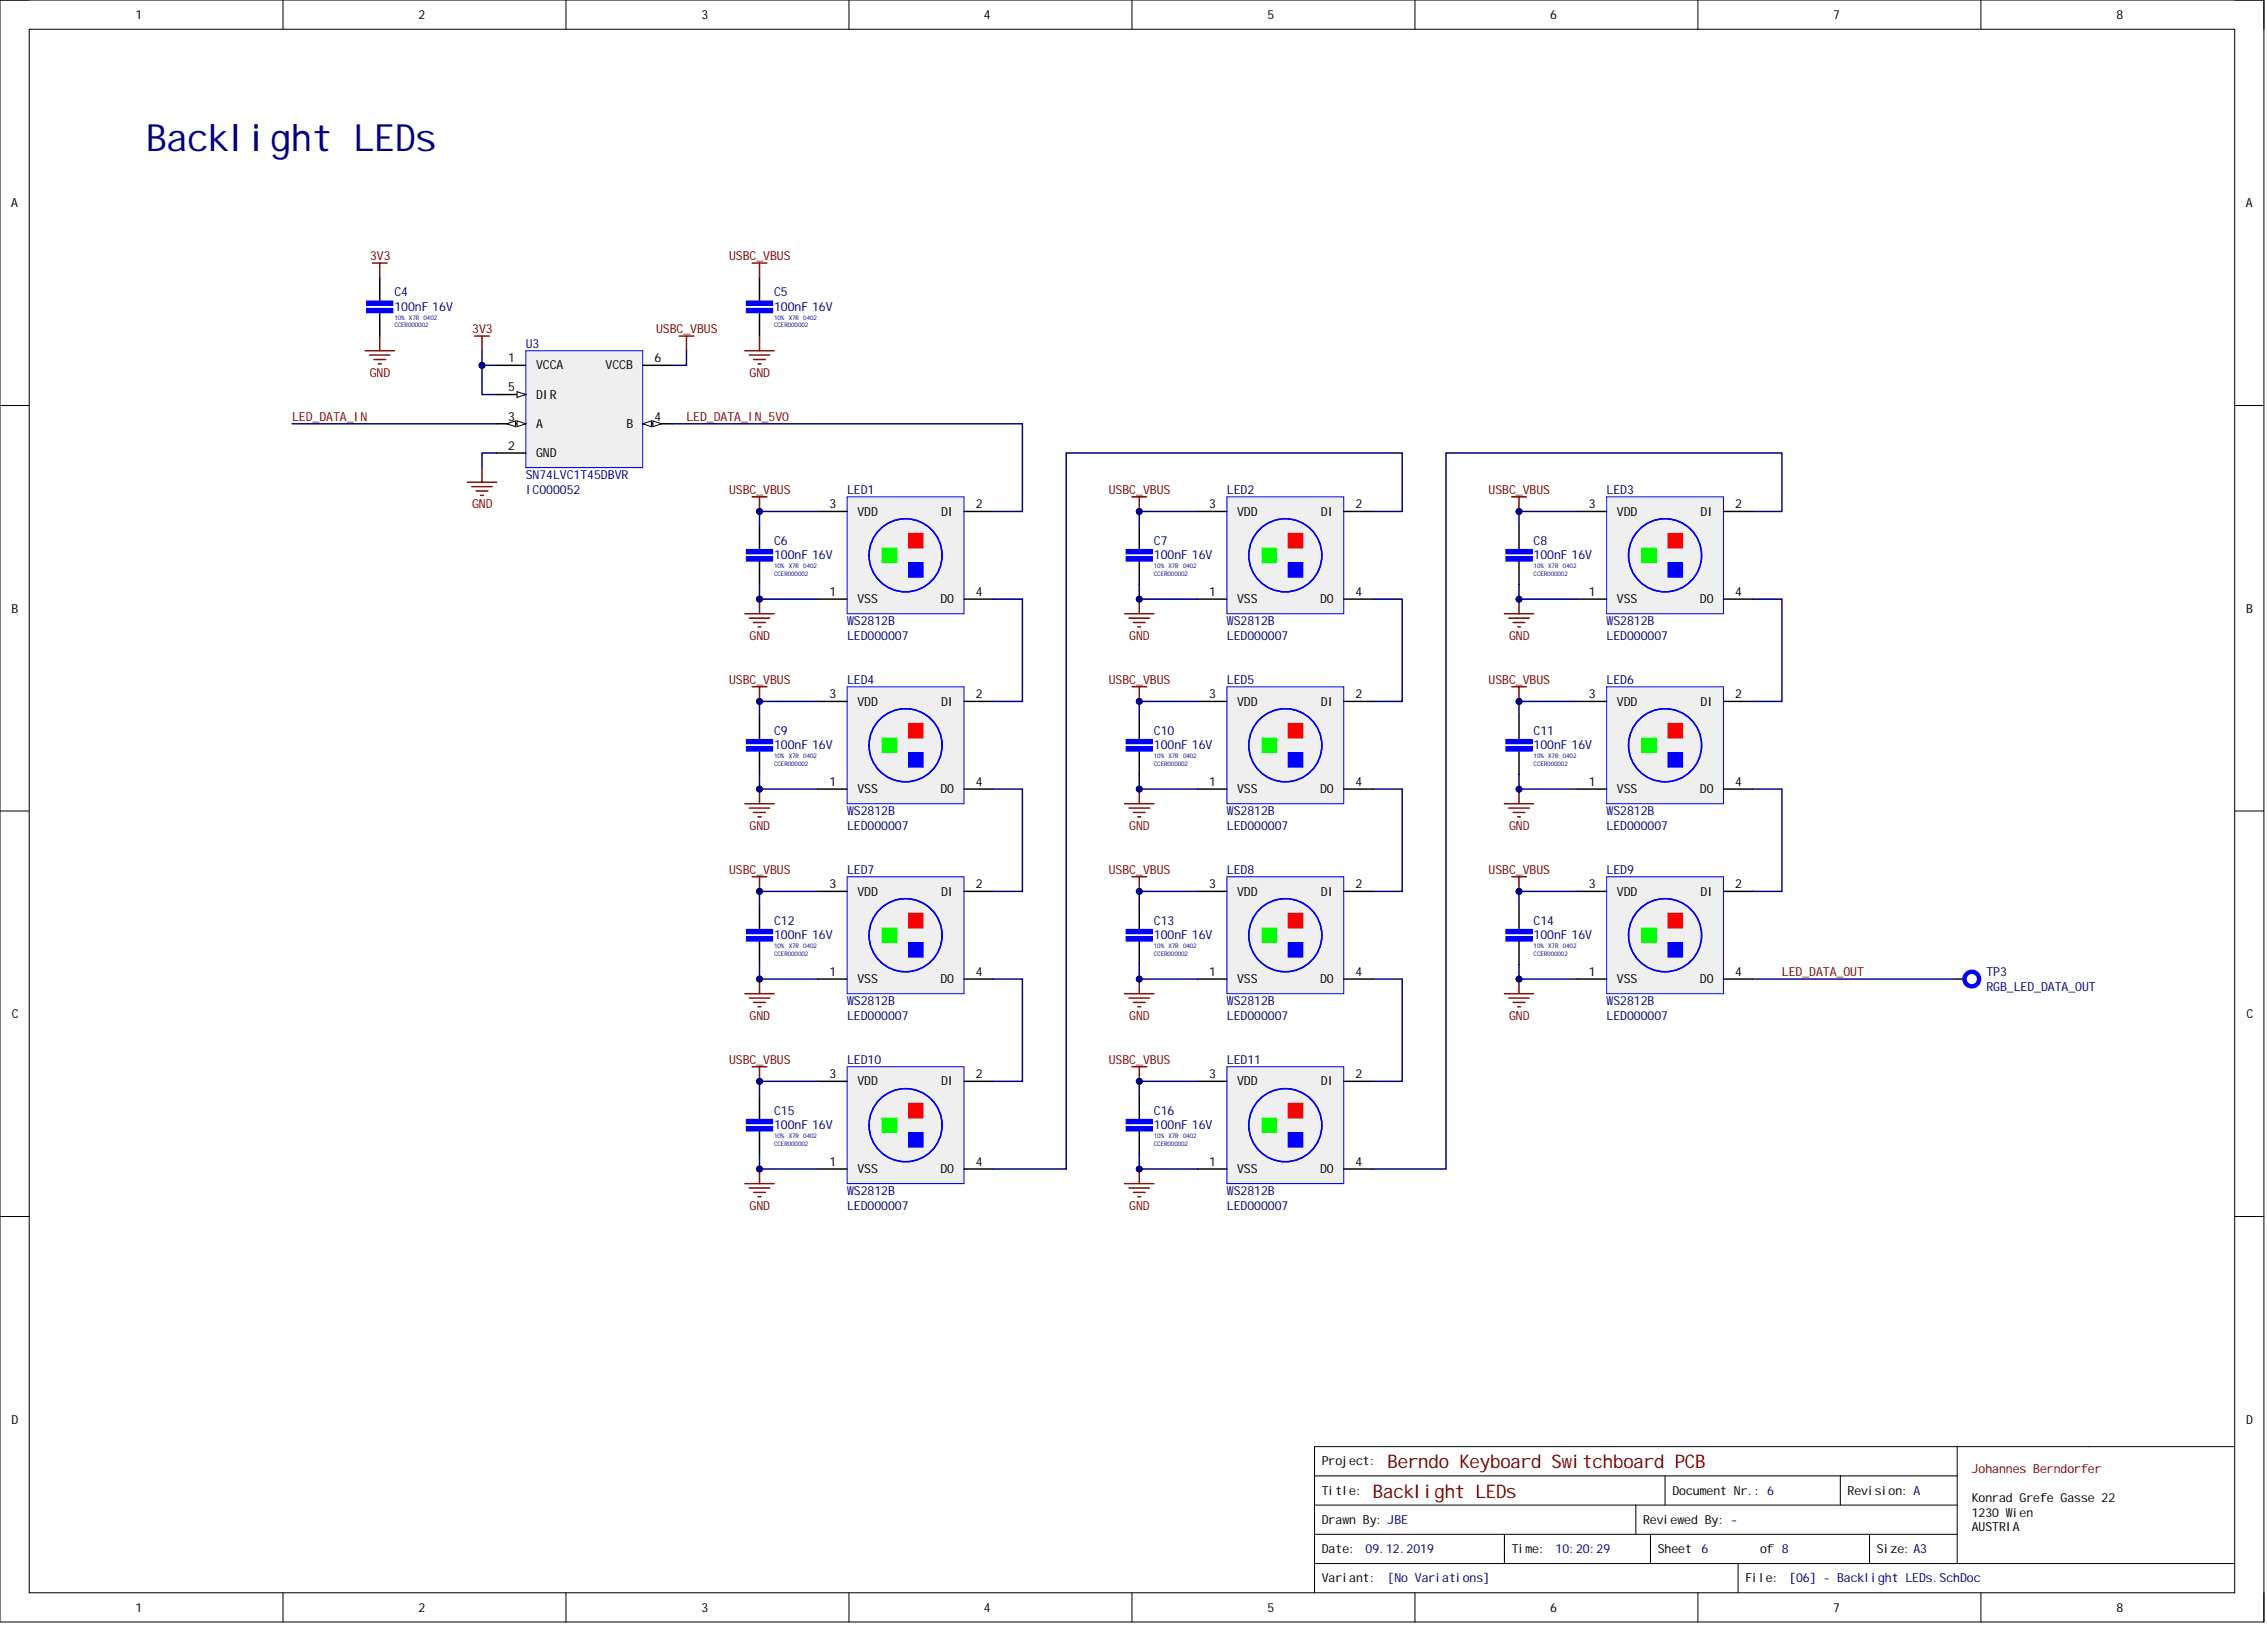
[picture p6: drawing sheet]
<svg xmlns="http://www.w3.org/2000/svg" width="393mm" height="282mm" viewBox="0 0 393 282" stroke-linecap="round" stroke-linejoin="round" font-family="sans-serif">
<defs><g id="words">
<text font-size="6.5" fill="#000080" x="25.3" y="26.2">Backlight LEDs</text>
<g font-size="3.3" fill="#5b0f00">
<text x="240.8" y="254.7">Berndo Keyboard Switchboard PCB</text>
<text x="238.2" y="259.8">Backlight LEDs</text>
</g>
<g font-size="2.2">
<text x="23.5" y="3.3">1</text>
<text x="72.6" y="3.3">2</text>
<text x="121.7" y="3.3">3</text>
<text x="170.7" y="3.3">4</text>
<text x="219.9" y="3.3">5</text>
<text x="269" y="3.3">6</text>
<text x="318.1" y="3.3">7</text>
<text x="367.2" y="3.3">8</text>
<text x="1.9" y="35.9">A</text>
<text x="389.7" y="35.9">A</text>
<text x="88.1" y="62.8">1</text>
<text x="93" y="64.1">VCCA</text>
<text x="105.1" y="64.1">VCCB</text>
<text x="113.5" y="62.8">6</text>
<text x="88.2" y="67.9">5</text>
<text x="93" y="69.2">DIR</text>
<text x="88.1" y="73">3</text>
<text x="93" y="74.2">A</text>
<text x="108.7" y="74.2">B</text>
<text x="113.5" y="73">4</text>
<text x="88.1" y="78">2</text>
<text x="93" y="79.3">GND</text>
<text x="143.9" y="88.2">3</text>
<text x="148.8" y="89.4">VDD</text>
<text x="163.3" y="89.4">DI</text>
<text x="169.3" y="88.2">2</text>
<text x="209.8" y="88.2">3</text>
<text x="214.7" y="89.4">VDD</text>
<text x="229.2" y="89.4">DI</text>
<text x="235.2" y="88.2">2</text>
<text x="275.7" y="88.2">3</text>
<text x="280.5" y="89.4">VDD</text>
<text x="295.1" y="89.4">DI</text>
<text x="301.1" y="88.2">2</text>
<text x="2" y="106.2">B</text>
<text x="143.9" y="103.4">1</text>
<text x="148.8" y="104.6">VSS</text>
<text x="163.2" y="104.6">DO</text>
<text x="169.3" y="103.4">4</text>
<text x="209.8" y="103.4">1</text>
<text x="214.7" y="104.6">VSS</text>
<text x="229.1" y="104.6">DO</text>
<text x="235.2" y="103.4">4</text>
<text x="275.7" y="103.4">1</text>
<text x="280.5" y="104.6">VSS</text>
<text x="294.9" y="104.6">DO</text>
<text x="301.1" y="103.4">4</text>
<text x="389.7" y="106.2">B</text>
<text x="143.9" y="121.1">3</text>
<text x="148.8" y="122.4">VDD</text>
<text x="163.3" y="122.4">DI</text>
<text x="169.3" y="121.1">2</text>
<text x="209.8" y="121.1">3</text>
<text x="214.7" y="122.4">VDD</text>
<text x="229.2" y="122.4">DI</text>
<text x="235.2" y="121.1">2</text>
<text x="275.7" y="121.1">3</text>
<text x="280.5" y="122.4">VDD</text>
<text x="295.1" y="122.4">DI</text>
<text x="301.1" y="121.1">2</text>
<text x="143.9" y="136.3">1</text>
<text x="148.8" y="137.6">VSS</text>
<text x="163.2" y="137.6">DO</text>
<text x="169.3" y="136.3">4</text>
<text x="209.8" y="136.3">1</text>
<text x="214.7" y="137.6">VSS</text>
<text x="229.1" y="137.6">DO</text>
<text x="235.2" y="136.3">4</text>
<text x="275.7" y="136.3">1</text>
<text x="280.5" y="137.6">VSS</text>
<text x="294.9" y="137.6">DO</text>
<text x="301.1" y="136.3">4</text>
<text x="143.9" y="154.1">3</text>
<text x="148.8" y="155.3">VDD</text>
<text x="163.3" y="155.3">DI</text>
<text x="169.3" y="154.1">2</text>
<text x="209.8" y="154.1">3</text>
<text x="214.7" y="155.3">VDD</text>
<text x="229.2" y="155.3">DI</text>
<text x="235.2" y="154.1">2</text>
<text x="275.7" y="154.1">3</text>
<text x="280.5" y="155.3">VDD</text>
<text x="295.1" y="155.3">DI</text>
<text x="301.1" y="154.1">2</text>
<text x="143.9" y="169.3">1</text>
<text x="148.8" y="170.5">VSS</text>
<text x="163.2" y="170.5">DO</text>
<text x="169.3" y="169.3">4</text>
<text x="209.8" y="169.3">1</text>
<text x="214.7" y="170.5">VSS</text>
<text x="229.1" y="170.5">DO</text>
<text x="235.2" y="169.3">4</text>
<text x="275.7" y="169.3">1</text>
<text x="280.5" y="170.5">VSS</text>
<text x="294.9" y="170.5">DO</text>
<text x="301.1" y="169.3">4</text>
<text x="2" y="176.6">C</text>
<text x="389.8" y="176.6">C</text>
<text x="143.9" y="187">3</text>
<text x="148.8" y="188.3">VDD</text>
<text x="163.3" y="188.3">DI</text>
<text x="169.3" y="187">2</text>
<text x="209.8" y="187">3</text>
<text x="214.7" y="188.3">VDD</text>
<text x="229.2" y="188.3">DI</text>
<text x="235.2" y="187">2</text>
<text x="143.9" y="202.2">1</text>
<text x="148.8" y="203.5">VSS</text>
<text x="163.2" y="203.5">DO</text>
<text x="169.3" y="202.2">4</text>
<text x="209.8" y="202.2">1</text>
<text x="214.7" y="203.5">VSS</text>
<text x="229.1" y="203.5">DO</text>
<text x="235.2" y="202.2">4</text>
<text x="2" y="246.9">D</text>
<text x="389.7" y="246.9">D</text>
<text x="229.4" y="254.2">Project:</text>
<text x="229.4" y="259.3">Title:</text>
<text x="290.2" y="259.3">Document Nr.: 6</text>
<text x="320.6" y="259.3">Revision: A</text>
<text x="342.1" y="260.5">Konrad Grefe Gasse 22</text>
<text x="342.1" y="263.1">1230 Wien</text>
<text x="229.4" y="269.4">Date:</text>
<text x="229.4" y="264.3">Drawn By: JBE</text>
<text x="262.3" y="269.4">Time:</text>
<text x="285.1" y="264.3">Reviewed By: -</text>
<text x="287.6" y="269.4">Sheet</text>
<text x="305.4" y="269.4">of 8</text>
<text x="325.7" y="269.4">Size: A3</text>
<text x="342.1" y="265.6">AUSTRIA</text>
<text x="229.4" y="274.5">Variant:</text>
<text x="302.8" y="274.5">File:</text>
<text x="23.5" y="279.5">1</text>
<text x="72.6" y="279.5">2</text>
<text x="121.7" y="279.5">3</text>
<text x="170.7" y="279.5">4</text>
<text x="219.9" y="279.5">5</text>
<text x="269" y="279.5">6</text>
<text x="318.1" y="279.5">7</text>
<text x="367.2" y="279.5">8</text>
</g>
<g font-size="2.2" fill="#800000">
<text x="64.2" y="45.1">3V3</text>
<text x="126.5" y="45.1">USBC_VBUS</text>
<text x="81.9" y="57.8">3V3</text>
<text x="113.8" y="57.8">USBC_VBUS</text>
<text x="64.2" y="65.4">GND</text>
<text x="130" y="65.4">GND</text>
<text x="50.7" y="73">LED_DATA_IN</text>
<text x="119.1" y="73">LED_DATA_IN_5V0</text>
<text x="81.9" y="88.2">GND</text>
<text x="126.5" y="85.6">USBC_VBUS</text>
<text x="192.4" y="85.6">USBC_VBUS</text>
<text x="258.3" y="85.6">USBC_VBUS</text>
<text x="130" y="111">GND</text>
<text x="195.9" y="111">GND</text>
<text x="261.8" y="111">GND</text>
<text x="126.5" y="118.6">USBC_VBUS</text>
<text x="192.4" y="118.6">USBC_VBUS</text>
<text x="258.3" y="118.6">USBC_VBUS</text>
<text x="130" y="143.9">GND</text>
<text x="195.9" y="143.9">GND</text>
<text x="261.8" y="143.9">GND</text>
<text x="126.5" y="151.5">USBC_VBUS</text>
<text x="192.4" y="151.5">USBC_VBUS</text>
<text x="258.3" y="151.5">USBC_VBUS</text>
<text x="309.2" y="169.3">LED_DATA_OUT</text>
<text x="130" y="176.9">GND</text>
<text x="195.9" y="176.9">GND</text>
<text x="261.8" y="176.9">GND</text>
<text x="126.5" y="184.5">USBC_VBUS</text>
<text x="192.4" y="184.5">USBC_VBUS</text>
<text x="130" y="209.8">GND</text>
<text x="195.9" y="209.8">GND</text>
</g>
<g font-size="2.2" fill="#000080">
<text x="68.4" y="54">100nF 16V</text>
<text x="68.4" y="51.4">C4</text>
<text x="134.3" y="54">100nF 16V</text>
<text x="134.3" y="51.4">C5</text>
<text x="91.2" y="60.3">U3</text>
<text x="91.2" y="83.1">SN74LVC1T45DBVR</text>
<text x="91.2" y="85.6">IC000052</text>
<text x="147" y="85.6">LED1</text>
<text x="212.9" y="85.6">LED2</text>
<text x="278.8" y="85.6">LED3</text>
<text x="134.3" y="94.5">C6</text>
<text x="200.2" y="94.5">C7</text>
<text x="266.1" y="94.5">C8</text>
<text x="134.3" y="97">100nF 16V</text>
<text x="200.2" y="97">100nF 16V</text>
<text x="266.1" y="97">100nF 16V</text>
<text x="147" y="111">LED000007</text>
<text x="147" y="108.4">WS2812B</text>
<text x="212.9" y="111">LED000007</text>
<text x="212.9" y="108.4">WS2812B</text>
<text x="278.8" y="111">LED000007</text>
<text x="278.8" y="108.4">WS2812B</text>
<text x="147" y="118.6">LED4</text>
<text x="212.9" y="118.6">LED5</text>
<text x="278.8" y="118.6">LED6</text>
<text x="134.3" y="130">100nF 16V</text>
<text x="134.3" y="127.5">C9</text>
<text x="200.2" y="130">100nF 16V</text>
<text x="200.2" y="127.5">C10</text>
<text x="266.1" y="130">100nF 16V</text>
<text x="266.1" y="127.5">C11</text>
<text x="147" y="143.9">LED000007</text>
<text x="147" y="141.4">WS2812B</text>
<text x="212.9" y="143.9">LED000007</text>
<text x="212.9" y="141.4">WS2812B</text>
<text x="278.8" y="143.9">LED000007</text>
<text x="278.8" y="141.4">WS2812B</text>
<text x="147" y="151.5">LED7</text>
<text x="212.9" y="151.5">LED8</text>
<text x="278.8" y="151.5">LED9</text>
<text x="134.3" y="160.4">C12</text>
<text x="200.2" y="160.4">C13</text>
<text x="266.1" y="160.4">C14</text>
<text x="134.3" y="162.9">100nF 16V</text>
<text x="200.2" y="162.9">100nF 16V</text>
<text x="266.1" y="162.9">100nF 16V</text>
<text x="344.7" y="169.3">TP3</text>
<text x="344.7" y="171.8">RGB_LED_DATA_OUT</text>
<text x="147" y="176.9">LED000007</text>
<text x="147" y="174.3">WS2812B</text>
<text x="212.9" y="176.9">LED000007</text>
<text x="212.9" y="174.3">WS2812B</text>
<text x="278.8" y="176.9">LED000007</text>
<text x="278.8" y="174.3">WS2812B</text>
<text x="147" y="184.5">LED10</text>
<text x="212.9" y="184.5">LED11</text>
<text x="134.3" y="195.9">100nF 16V</text>
<text x="134.3" y="193.4">C15</text>
<text x="200.2" y="195.9">100nF 16V</text>
<text x="200.2" y="193.4">C16</text>
<text x="147" y="209.8">LED000007</text>
<text x="147" y="207.3">WS2812B</text>
<text x="212.9" y="209.8">LED000007</text>
<text x="212.9" y="207.3">WS2812B</text>
<text x="237" y="269.4">09.12.2019</text>
<text x="269.9" y="269.4">10:20:29</text>
<text x="295.2" y="269.4">6</text>
<text x="240.8" y="274.5">[No Variations]</text>
<text x="310.4" y="274.5">[06] - Backlight LEDs.SchDoc</text>
</g>
<text font-size="2.2" fill="#600" x="342.1" y="255.5">Johannes Berndorfer</text>
<g font-size="1.1" fill="#000080">
<text x="68.4" y="55.5">10% X7R 0402</text>
<text x="68.4" y="56.8">CCER000002</text>
<text x="134.3" y="55.5">10% X7R 0402</text>
<text x="134.3" y="56.8">CCER000002</text>
<text x="134.3" y="98.6">10% X7R 0402</text>
<text x="134.3" y="99.9">CCER000002</text>
<text x="200.2" y="98.6">10% X7R 0402</text>
<text x="200.2" y="99.9">CCER000002</text>
<text x="266.1" y="98.6">10% X7R 0402</text>
<text x="266.1" y="99.9">CCER000002</text>
<text x="134.3" y="131.6">10% X7R 0402</text>
<text x="200.2" y="131.6">10% X7R 0402</text>
<text x="266.1" y="131.6">10% X7R 0402</text>
<text x="134.3" y="132.8">CCER000002</text>
<text x="200.2" y="132.8">CCER000002</text>
<text x="266.1" y="132.8">CCER000002</text>
<text x="134.3" y="164.5">10% X7R 0402</text>
<text x="134.3" y="165.8">CCER000002</text>
<text x="200.2" y="164.5">10% X7R 0402</text>
<text x="200.2" y="165.8">CCER000002</text>
<text x="266.1" y="164.5">10% X7R 0402</text>
<text x="266.1" y="165.8">CCER000002</text>
<text x="134.3" y="197.5">10% X7R 0402</text>
<text x="200.2" y="197.5">10% X7R 0402</text>
<text x="134.3" y="198.7">CCER000002</text>
<text x="200.2" y="198.7">CCER000002</text>
</g>
</g></defs>
<g fill="none" stroke="#000" stroke-width=".17">
<path d="M0 0h392.8v281.3h-392.8zM0 0h5.1M5.1 5.1h382.6v271.2h-382.6zM49.1 0v5.1M98.2 0v5.1M147.3 0v5.1M196.4 0v5.1M245.5 0v5.1M294.6 0v5.1M343.7 0v5.1M387.7 0h5.1v5.1M0 70.3h5.1"/>
<path d="M387.7 70.3h5.1M0 140.7h5.1M387.7 140.7h5.1M0 211h5.1M387.7 211h5.1M228.1 256h111.5M288.9 256v5.1M319.3 256v5.1M339.6 250.9v20.3M387.7 250.9h-159.6v25.4M49.1 276.3v5M98.2 276.3v5"/>
<path d="M147.3 276.3v5M196.4 276.3v5M228.1 271.2h159.6M228.1 266.1h111.5M228.1 261.1h111.5M245.5 276.3v5M261 266.1v5.1M283.8 261.1v5M286.4 266.1v5.1M294.6 276.3v5M301.6 271.2v5.1M324.4 266.1v5.1"/>
<path d="M343.7 276.3v5M392.8 276.3v5"/>
</g>
<path d="M147 86.2h20.3v20.3h-20.3z" fill-rule="evenodd" fill="#efefef"/>
<path d="M147 86.2h20.3v20.3h-20.3z" fill="none" stroke="#00f" stroke-width=".17"/>
<circle cx="157.1" cy="96.3" r="6.3" fill="none" stroke="#00f" stroke-width=".25"/>
<path d="M141.9 88.7h5.1M167.3 88.7h5M141.9 103.9h5.1M167.3 103.9h5" fill="none" stroke="#000" stroke-width=".25"/>
<path d="M157.6 92.5h2.6v2.6h-2.6z" fill-rule="evenodd" fill="#f00"/>
<path d="M157.6 92.5h2.6v2.6h-2.6z" fill="none" stroke="#f00" stroke-width=".17"/>
<path d="M157.6 97.6h2.6v2.5h-2.6z" fill-rule="evenodd" fill="#00f"/>
<path d="M157.6 97.6h2.6v2.5h-2.6z" fill="none" stroke="#00f" stroke-width=".17"/>
<path d="M153.1 95.1h2.5v2.5h-2.5z" fill-rule="evenodd" fill="#0f0"/>
<path d="M153.1 95.1h2.5v2.5h-2.5z" fill="none" stroke="#0f0" stroke-width=".17"/>
<path d="M131.8 91.3v4.4M131.8 97v4.4" fill="none" stroke="#000" stroke-width=".25"/>
<path d="M129.5 96.6h4.6v.7h-4.6z" fill-rule="evenodd" fill="#00f"/>
<path d="M129.5 96.6h4.6v.7h-4.6z" fill="none" stroke="#00f" stroke-width=".17"/>
<path d="M129.5 95.3h4.6v.8h-4.6z" fill-rule="evenodd" fill="#00f"/>
<path d="M129.5 95.3h4.6v.8h-4.6z" fill="none" stroke="#00f" stroke-width=".17"/>
<path d="M129.2 106.5h5.1M130 107.2h3.6M130.8 108h2M131.5 108.7h.5M131.8 103.9v2.6" fill="none" stroke="#800000" stroke-width=".25"/>
<circle cx="131.8" cy="103.9" r=".51" fill="#000080"/>
<circle cx="131.8" cy="103.9" r=".51" fill="none" stroke="#000080" stroke-width=".17"/>
<path d="M147 119.1h20.3v20.3h-20.3z" fill-rule="evenodd" fill="#efefef"/>
<path d="M147 119.1h20.3v20.3h-20.3z" fill="none" stroke="#00f" stroke-width=".17"/>
<circle cx="157.1" cy="129.3" r="6.3" fill="none" stroke="#00f" stroke-width=".25"/>
<path d="M141.9 121.7h5.1M141.9 136.9h5.1M167.3 121.7h5M167.3 136.9h5" fill="none" stroke="#000" stroke-width=".25"/>
<path d="M157.6 125.5h2.6v2.5h-2.6z" fill-rule="evenodd" fill="#f00"/>
<path d="M157.6 125.5h2.6v2.5h-2.6z" fill="none" stroke="#f00" stroke-width=".17"/>
<path d="M157.6 130.5h2.6v2.6h-2.6z" fill-rule="evenodd" fill="#00f"/>
<path d="M157.6 130.5h2.6v2.6h-2.6z" fill="none" stroke="#00f" stroke-width=".17"/>
<path d="M153.1 128h2.5v2.5h-2.5z" fill-rule="evenodd" fill="#0f0"/>
<path d="M153.1 128h2.5v2.5h-2.5z" fill="none" stroke="#0f0" stroke-width=".17"/>
<path d="M131.8 124.2v4.4M131.8 129.9v4.4" fill="none" stroke="#000" stroke-width=".25"/>
<path d="M129.5 129.5h4.6v.8h-4.6z" fill-rule="evenodd" fill="#00f"/>
<path d="M129.5 129.5h4.6v.8h-4.6z" fill="none" stroke="#00f" stroke-width=".17"/>
<path d="M129.5 128.3h4.6v.7h-4.6z" fill-rule="evenodd" fill="#00f"/>
<path d="M129.5 128.3h4.6v.7h-4.6z" fill="none" stroke="#00f" stroke-width=".17"/>
<path d="M129.2 139.4h5.1M131.8 136.9v2.5M130 140.2h3.6M130.8 140.9h2M131.5 141.7h.5" fill="none" stroke="#800000" stroke-width=".25"/>
<circle cx="131.8" cy="136.9" r=".51" fill="#000080"/>
<circle cx="131.8" cy="136.9" r=".51" fill="none" stroke="#000080" stroke-width=".17"/>
<path d="M147 152.1h20.3v20.3h-20.3z" fill-rule="evenodd" fill="#efefef"/>
<path d="M147 152.1h20.3v20.3h-20.3z" fill="none" stroke="#00f" stroke-width=".17"/>
<circle cx="157.1" cy="162.2" r="6.3" fill="none" stroke="#00f" stroke-width=".25"/>
<path d="M141.9 154.6h5.1M167.3 154.6h5M141.9 169.8h5.1M167.3 169.8h5" fill="none" stroke="#000" stroke-width=".25"/>
<path d="M157.6 158.4h2.6v2.6h-2.6z" fill-rule="evenodd" fill="#f00"/>
<path d="M157.6 158.4h2.6v2.6h-2.6z" fill="none" stroke="#f00" stroke-width=".17"/>
<path d="M157.6 163.5h2.6v2.5h-2.6z" fill-rule="evenodd" fill="#00f"/>
<path d="M157.6 163.5h2.6v2.5h-2.6z" fill="none" stroke="#00f" stroke-width=".17"/>
<path d="M153.1 161h2.5v2.5h-2.5z" fill-rule="evenodd" fill="#0f0"/>
<path d="M153.1 161h2.5v2.5h-2.5z" fill="none" stroke="#0f0" stroke-width=".17"/>
<path d="M131.8 157.2v4.4M131.8 162.9v4.4" fill="none" stroke="#000" stroke-width=".25"/>
<path d="M129.5 162.5h4.6v.7h-4.6z" fill-rule="evenodd" fill="#00f"/>
<path d="M129.5 162.5h4.6v.7h-4.6z" fill="none" stroke="#00f" stroke-width=".17"/>
<path d="M129.5 161.2h4.6v.8h-4.6z" fill-rule="evenodd" fill="#00f"/>
<path d="M129.5 161.2h4.6v.8h-4.6z" fill="none" stroke="#00f" stroke-width=".17"/>
<path d="M129.2 172.4h5.1M130 173.1h3.6M130.8 173.9h2M131.5 174.6h.5M131.8 169.8v2.6" fill="none" stroke="#800000" stroke-width=".25"/>
<circle cx="131.8" cy="169.8" r=".51" fill="#000080"/>
<circle cx="131.8" cy="169.8" r=".51" fill="none" stroke="#000080" stroke-width=".17"/>
<path d="M147 185h20.3v20.3h-20.3z" fill-rule="evenodd" fill="#efefef"/>
<path d="M147 185h20.3v20.3h-20.3z" fill="none" stroke="#00f" stroke-width=".17"/>
<circle cx="157.1" cy="195.2" r="6.3" fill="none" stroke="#00f" stroke-width=".25"/>
<path d="M141.9 187.6h5.1M167.3 187.6h5M141.9 202.8h5.1M167.3 202.8h5" fill="none" stroke="#000" stroke-width=".25"/>
<path d="M157.6 191.4h2.6v2.5h-2.6z" fill-rule="evenodd" fill="#f00"/>
<path d="M157.6 191.4h2.6v2.5h-2.6z" fill="none" stroke="#f00" stroke-width=".17"/>
<path d="M157.6 196.4h2.6v2.6h-2.6z" fill-rule="evenodd" fill="#00f"/>
<path d="M157.6 196.4h2.6v2.6h-2.6z" fill="none" stroke="#00f" stroke-width=".17"/>
<path d="M153.1 193.9h2.5v2.5h-2.5z" fill-rule="evenodd" fill="#0f0"/>
<path d="M153.1 193.9h2.5v2.5h-2.5z" fill="none" stroke="#0f0" stroke-width=".17"/>
<path d="M131.8 190.1v4.4M131.8 195.8v4.4" fill="none" stroke="#000" stroke-width=".25"/>
<path d="M129.5 195.4h4.6v.8h-4.6z" fill-rule="evenodd" fill="#00f"/>
<path d="M129.5 195.4h4.6v.8h-4.6z" fill="none" stroke="#00f" stroke-width=".17"/>
<path d="M129.5 194.2h4.6v.7h-4.6z" fill-rule="evenodd" fill="#00f"/>
<path d="M129.5 194.2h4.6v.7h-4.6z" fill="none" stroke="#00f" stroke-width=".17"/>
<path d="M129.2 205.3h5.1M130 206.1h3.6M130.8 206.8h2M131.5 207.6h.5M131.8 202.8v2.5" fill="none" stroke="#800000" stroke-width=".25"/>
<circle cx="131.8" cy="202.8" r=".51" fill="#000080"/>
<circle cx="131.8" cy="202.8" r=".51" fill="none" stroke="#000080" stroke-width=".17"/>
<path d="M212.9 86.2h20.3v20.3h-20.3z" fill-rule="evenodd" fill="#efefef"/>
<path d="M212.9 86.2h20.3v20.3h-20.3z" fill="none" stroke="#00f" stroke-width=".17"/>
<circle cx="223" cy="96.3" r="6.3" fill="none" stroke="#00f" stroke-width=".25"/>
<path d="M207.8 88.7h5.1M233.2 88.7h5M207.8 103.9h5.1M233.2 103.9h5" fill="none" stroke="#000" stroke-width=".25"/>
<path d="M223.5 92.5h2.6v2.6h-2.6z" fill-rule="evenodd" fill="#f00"/>
<path d="M223.5 92.5h2.6v2.6h-2.6z" fill="none" stroke="#f00" stroke-width=".17"/>
<path d="M223.5 97.6h2.6v2.5h-2.6z" fill-rule="evenodd" fill="#00f"/>
<path d="M223.5 97.6h2.6v2.5h-2.6z" fill="none" stroke="#00f" stroke-width=".17"/>
<path d="M219 95.1h2.5v2.5h-2.5z" fill-rule="evenodd" fill="#0f0"/>
<path d="M219 95.1h2.5v2.5h-2.5z" fill="none" stroke="#0f0" stroke-width=".17"/>
<path d="M197.7 91.3v4.4M197.7 97v4.4" fill="none" stroke="#000" stroke-width=".25"/>
<path d="M195.4 96.6h4.6v.7h-4.6z" fill-rule="evenodd" fill="#00f"/>
<path d="M195.4 96.6h4.6v.7h-4.6z" fill="none" stroke="#00f" stroke-width=".17"/>
<path d="M195.4 95.3h4.6v.8h-4.6z" fill-rule="evenodd" fill="#00f"/>
<path d="M195.4 95.3h4.6v.8h-4.6z" fill="none" stroke="#00f" stroke-width=".17"/>
<path d="M195.1 106.5h5.1M195.9 107.2h3.5M196.7 108h2M197.4 108.7h.5M197.7 103.9v2.6" fill="none" stroke="#800000" stroke-width=".25"/>
<circle cx="197.7" cy="103.9" r=".51" fill="#000080"/>
<circle cx="197.7" cy="103.9" r=".51" fill="none" stroke="#000080" stroke-width=".17"/>
<path d="M212.9 119.1h20.3v20.3h-20.3z" fill-rule="evenodd" fill="#efefef"/>
<path d="M212.9 119.1h20.3v20.3h-20.3z" fill="none" stroke="#00f" stroke-width=".17"/>
<circle cx="223" cy="129.3" r="6.3" fill="none" stroke="#00f" stroke-width=".25"/>
<path d="M207.8 121.7h5.1M207.8 136.9h5.1M233.2 121.7h5M233.2 136.9h5" fill="none" stroke="#000" stroke-width=".25"/>
<path d="M223.5 125.5h2.6v2.5h-2.6z" fill-rule="evenodd" fill="#f00"/>
<path d="M223.5 125.5h2.6v2.5h-2.6z" fill="none" stroke="#f00" stroke-width=".17"/>
<path d="M223.5 130.5h2.6v2.6h-2.6z" fill-rule="evenodd" fill="#00f"/>
<path d="M223.5 130.5h2.6v2.6h-2.6z" fill="none" stroke="#00f" stroke-width=".17"/>
<path d="M219 128h2.5v2.5h-2.5z" fill-rule="evenodd" fill="#0f0"/>
<path d="M219 128h2.5v2.5h-2.5z" fill="none" stroke="#0f0" stroke-width=".17"/>
<path d="M197.7 124.2v4.4M197.7 129.9v4.4" fill="none" stroke="#000" stroke-width=".25"/>
<path d="M195.4 129.5h4.6v.8h-4.6z" fill-rule="evenodd" fill="#00f"/>
<path d="M195.4 129.5h4.6v.8h-4.6z" fill="none" stroke="#00f" stroke-width=".17"/>
<path d="M195.4 128.3h4.6v.7h-4.6z" fill-rule="evenodd" fill="#00f"/>
<path d="M195.4 128.3h4.6v.7h-4.6z" fill="none" stroke="#00f" stroke-width=".17"/>
<path d="M195.1 139.4h5.1M197.7 136.9v2.5M195.9 140.2h3.5M196.7 140.9h2M197.4 141.7h.5" fill="none" stroke="#800000" stroke-width=".25"/>
<circle cx="197.7" cy="136.9" r=".51" fill="#000080"/>
<circle cx="197.7" cy="136.9" r=".51" fill="none" stroke="#000080" stroke-width=".17"/>
<path d="M212.9 152.1h20.3v20.3h-20.3z" fill-rule="evenodd" fill="#efefef"/>
<path d="M212.9 152.1h20.3v20.3h-20.3z" fill="none" stroke="#00f" stroke-width=".17"/>
<circle cx="223" cy="162.2" r="6.3" fill="none" stroke="#00f" stroke-width=".25"/>
<path d="M207.8 154.6h5.1M233.2 154.6h5M207.8 169.8h5.1M233.2 169.8h5" fill="none" stroke="#000" stroke-width=".25"/>
<path d="M223.5 158.4h2.6v2.6h-2.6z" fill-rule="evenodd" fill="#f00"/>
<path d="M223.5 158.4h2.6v2.6h-2.6z" fill="none" stroke="#f00" stroke-width=".17"/>
<path d="M223.5 163.5h2.6v2.5h-2.6z" fill-rule="evenodd" fill="#00f"/>
<path d="M223.5 163.5h2.6v2.5h-2.6z" fill="none" stroke="#00f" stroke-width=".17"/>
<path d="M219 161h2.5v2.5h-2.5z" fill-rule="evenodd" fill="#0f0"/>
<path d="M219 161h2.5v2.5h-2.5z" fill="none" stroke="#0f0" stroke-width=".17"/>
<path d="M197.7 157.2v4.4M197.7 162.9v4.4" fill="none" stroke="#000" stroke-width=".25"/>
<path d="M195.4 162.5h4.6v.7h-4.6z" fill-rule="evenodd" fill="#00f"/>
<path d="M195.4 162.5h4.6v.7h-4.6z" fill="none" stroke="#00f" stroke-width=".17"/>
<path d="M195.4 161.2h4.6v.8h-4.6z" fill-rule="evenodd" fill="#00f"/>
<path d="M195.4 161.2h4.6v.8h-4.6z" fill="none" stroke="#00f" stroke-width=".17"/>
<path d="M195.1 172.4h5.1M195.9 173.1h3.5M196.7 173.9h2M197.4 174.6h.5M197.7 169.8v2.6" fill="none" stroke="#800000" stroke-width=".25"/>
<circle cx="197.7" cy="169.8" r=".51" fill="#000080"/>
<circle cx="197.7" cy="169.8" r=".51" fill="none" stroke="#000080" stroke-width=".17"/>
<path d="M212.9 185h20.3v20.3h-20.3z" fill-rule="evenodd" fill="#efefef"/>
<path d="M212.9 185h20.3v20.3h-20.3z" fill="none" stroke="#00f" stroke-width=".17"/>
<circle cx="223" cy="195.2" r="6.3" fill="none" stroke="#00f" stroke-width=".25"/>
<path d="M207.8 187.6h5.1M233.2 187.6h5M207.8 202.8h5.1M233.2 202.8h5" fill="none" stroke="#000" stroke-width=".25"/>
<path d="M223.5 191.4h2.6v2.5h-2.6z" fill-rule="evenodd" fill="#f00"/>
<path d="M223.5 191.4h2.6v2.5h-2.6z" fill="none" stroke="#f00" stroke-width=".17"/>
<path d="M223.5 196.4h2.6v2.6h-2.6z" fill-rule="evenodd" fill="#00f"/>
<path d="M223.5 196.4h2.6v2.6h-2.6z" fill="none" stroke="#00f" stroke-width=".17"/>
<path d="M219 193.9h2.5v2.5h-2.5z" fill-rule="evenodd" fill="#0f0"/>
<path d="M219 193.9h2.5v2.5h-2.5z" fill="none" stroke="#0f0" stroke-width=".17"/>
<path d="M197.7 190.1v4.4M197.7 195.8v4.4" fill="none" stroke="#000" stroke-width=".25"/>
<path d="M195.4 195.4h4.6v.8h-4.6z" fill-rule="evenodd" fill="#00f"/>
<path d="M195.4 195.4h4.6v.8h-4.6z" fill="none" stroke="#00f" stroke-width=".17"/>
<path d="M195.4 194.2h4.6v.7h-4.6z" fill-rule="evenodd" fill="#00f"/>
<path d="M195.4 194.2h4.6v.7h-4.6z" fill="none" stroke="#00f" stroke-width=".17"/>
<path d="M195.1 205.3h5.1M195.9 206.1h3.5M196.7 206.8h2M197.4 207.6h.5M197.7 202.8v2.5" fill="none" stroke="#800000" stroke-width=".25"/>
<circle cx="197.7" cy="202.8" r=".51" fill="#000080"/>
<circle cx="197.7" cy="202.8" r=".51" fill="none" stroke="#000080" stroke-width=".17"/>
<path d="M130.5 86.2h2.5M131.8 86.2v2.5" fill="none" stroke="#800000" stroke-width=".25"/>
<circle cx="131.8" cy="88.7" r=".51" fill="#000080"/>
<circle cx="131.8" cy="88.7" r=".51" fill="none" stroke="#000080" stroke-width=".17"/>
<path d="M196.4 86.2h2.5M197.7 86.2v2.5" fill="none" stroke="#800000" stroke-width=".25"/>
<circle cx="197.7" cy="88.7" r=".51" fill="#000080"/>
<circle cx="197.7" cy="88.7" r=".51" fill="none" stroke="#000080" stroke-width=".17"/>
<path d="M130.5 119.1h2.5M131.8 119.1v2.6" fill="none" stroke="#800000" stroke-width=".25"/>
<circle cx="131.8" cy="121.7" r=".51" fill="#000080"/>
<circle cx="131.8" cy="121.7" r=".51" fill="none" stroke="#000080" stroke-width=".17"/>
<path d="M196.4 119.1h2.5M197.7 119.1v2.6" fill="none" stroke="#800000" stroke-width=".25"/>
<circle cx="197.7" cy="121.7" r=".51" fill="#000080"/>
<circle cx="197.7" cy="121.7" r=".51" fill="none" stroke="#000080" stroke-width=".17"/>
<path d="M130.5 152.1h2.5M131.8 152.1v2.5" fill="none" stroke="#800000" stroke-width=".25"/>
<circle cx="131.8" cy="154.6" r=".51" fill="#000080"/>
<circle cx="131.8" cy="154.6" r=".51" fill="none" stroke="#000080" stroke-width=".17"/>
<path d="M196.4 152.1h2.5M197.7 152.1v2.5" fill="none" stroke="#800000" stroke-width=".25"/>
<circle cx="197.7" cy="154.6" r=".51" fill="#000080"/>
<circle cx="197.7" cy="154.6" r=".51" fill="none" stroke="#000080" stroke-width=".17"/>
<path d="M130.5 185h2.5M131.8 185v2.6" fill="none" stroke="#800000" stroke-width=".25"/>
<circle cx="131.8" cy="187.6" r=".51" fill="#000080"/>
<circle cx="131.8" cy="187.6" r=".51" fill="none" stroke="#000080" stroke-width=".17"/>
<path d="M196.4 185h2.5M197.7 185v2.6" fill="none" stroke="#800000" stroke-width=".25"/>
<circle cx="197.7" cy="187.6" r=".51" fill="#000080"/>
<circle cx="197.7" cy="187.6" r=".51" fill="none" stroke="#000080" stroke-width=".17"/>
<path d="M278.8 86.2h20.2v20.3h-20.2z" fill-rule="evenodd" fill="#efefef"/>
<path d="M278.8 86.2h20.2v20.3h-20.2z" fill="none" stroke="#00f" stroke-width=".17"/>
<circle cx="288.9" cy="96.3" r="6.3" fill="none" stroke="#00f" stroke-width=".25"/>
<path d="M273.7 88.7h5.1M299 88.7h5.1M273.7 103.9h5.1M299 103.9h5.1" fill="none" stroke="#000" stroke-width=".25"/>
<path d="M289.4 92.5h2.5v2.6h-2.5z" fill-rule="evenodd" fill="#f00"/>
<path d="M289.4 92.5h2.5v2.6h-2.5z" fill="none" stroke="#f00" stroke-width=".17"/>
<path d="M289.4 97.6h2.5v2.5h-2.5z" fill-rule="evenodd" fill="#00f"/>
<path d="M289.4 97.6h2.5v2.5h-2.5z" fill="none" stroke="#00f" stroke-width=".17"/>
<path d="M284.9 95.1h2.5v2.5h-2.5z" fill-rule="evenodd" fill="#0f0"/>
<path d="M284.9 95.1h2.5v2.5h-2.5z" fill="none" stroke="#0f0" stroke-width=".17"/>
<path d="M263.6 91.3v4.4M263.6 97v4.4" fill="none" stroke="#000" stroke-width=".25"/>
<path d="M261.3 96.6h4.5v.7h-4.5z" fill-rule="evenodd" fill="#00f"/>
<path d="M261.3 96.6h4.5v.7h-4.5z" fill="none" stroke="#00f" stroke-width=".17"/>
<path d="M261.3 95.3h4.5v.8h-4.5z" fill-rule="evenodd" fill="#00f"/>
<path d="M261.3 95.3h4.5v.8h-4.5z" fill="none" stroke="#00f" stroke-width=".17"/>
<path d="M261 106.5h5.1M261.8 107.2h3.5M262.5 108h2.1M263.3 108.7h.5M263.6 103.9v2.6" fill="none" stroke="#800000" stroke-width=".25"/>
<circle cx="263.6" cy="103.9" r=".51" fill="#000080"/>
<circle cx="263.6" cy="103.9" r=".51" fill="none" stroke="#000080" stroke-width=".17"/>
<path d="M278.8 119.1h20.2v20.3h-20.2z" fill-rule="evenodd" fill="#efefef"/>
<path d="M278.8 119.1h20.2v20.3h-20.2z" fill="none" stroke="#00f" stroke-width=".17"/>
<circle cx="288.9" cy="129.3" r="6.3" fill="none" stroke="#00f" stroke-width=".25"/>
<path d="M273.7 121.7h5.1M273.7 136.9h5.1M299 121.7h5.1M299 136.9h5.1" fill="none" stroke="#000" stroke-width=".25"/>
<path d="M289.4 125.5h2.5v2.5h-2.5z" fill-rule="evenodd" fill="#f00"/>
<path d="M289.4 125.5h2.5v2.5h-2.5z" fill="none" stroke="#f00" stroke-width=".17"/>
<path d="M289.4 130.5h2.5v2.6h-2.5z" fill-rule="evenodd" fill="#00f"/>
<path d="M289.4 130.5h2.5v2.6h-2.5z" fill="none" stroke="#00f" stroke-width=".17"/>
<path d="M284.9 128h2.5v2.5h-2.5z" fill-rule="evenodd" fill="#0f0"/>
<path d="M284.9 128h2.5v2.5h-2.5z" fill="none" stroke="#0f0" stroke-width=".17"/>
<path d="M263.6 124.2v4.4M263.6 129.9v4.4" fill="none" stroke="#000" stroke-width=".25"/>
<path d="M261.3 129.5h4.5v.8h-4.5z" fill-rule="evenodd" fill="#00f"/>
<path d="M261.3 129.5h4.5v.8h-4.5z" fill="none" stroke="#00f" stroke-width=".17"/>
<path d="M261.3 128.3h4.5v.7h-4.5z" fill-rule="evenodd" fill="#00f"/>
<path d="M261.3 128.3h4.5v.7h-4.5z" fill="none" stroke="#00f" stroke-width=".17"/>
<path d="M261 139.4h5.1M263.6 136.9v2.5M261.8 140.2h3.5M262.5 140.9h2.1M263.3 141.7h.5" fill="none" stroke="#800000" stroke-width=".25"/>
<circle cx="263.6" cy="136.9" r=".51" fill="#000080"/>
<circle cx="263.6" cy="136.9" r=".51" fill="none" stroke="#000080" stroke-width=".17"/>
<path d="M278.8 152.1h20.2v20.3h-20.2z" fill-rule="evenodd" fill="#efefef"/>
<path d="M278.8 152.1h20.2v20.3h-20.2z" fill="none" stroke="#00f" stroke-width=".17"/>
<circle cx="288.9" cy="162.2" r="6.3" fill="none" stroke="#00f" stroke-width=".25"/>
<path d="M273.7 154.6h5.1M299 154.6h5.1M273.7 169.8h5.1M299 169.8h5.1" fill="none" stroke="#000" stroke-width=".25"/>
<path d="M289.4 158.4h2.5v2.6h-2.5z" fill-rule="evenodd" fill="#f00"/>
<path d="M289.4 158.4h2.5v2.6h-2.5z" fill="none" stroke="#f00" stroke-width=".17"/>
<path d="M289.4 163.5h2.5v2.5h-2.5z" fill-rule="evenodd" fill="#00f"/>
<path d="M289.4 163.5h2.5v2.5h-2.5z" fill="none" stroke="#00f" stroke-width=".17"/>
<path d="M284.9 161h2.5v2.5h-2.5z" fill-rule="evenodd" fill="#0f0"/>
<path d="M284.9 161h2.5v2.5h-2.5z" fill="none" stroke="#0f0" stroke-width=".17"/>
<path d="M263.6 157.2v4.4M263.6 162.9v4.4" fill="none" stroke="#000" stroke-width=".25"/>
<path d="M261.3 162.5h4.5v.7h-4.5z" fill-rule="evenodd" fill="#00f"/>
<path d="M261.3 162.5h4.5v.7h-4.5z" fill="none" stroke="#00f" stroke-width=".17"/>
<path d="M261.3 161.2h4.5v.8h-4.5z" fill-rule="evenodd" fill="#00f"/>
<path d="M261.3 161.2h4.5v.8h-4.5z" fill="none" stroke="#00f" stroke-width=".17"/>
<path d="M261 172.4h5.1M261.8 173.1h3.5M262.5 173.9h2.1M263.3 174.6h.5M263.6 169.8v2.6" fill="none" stroke="#800000" stroke-width=".25"/>
<circle cx="263.6" cy="169.8" r=".51" fill="#000080"/>
<circle cx="263.6" cy="169.8" r=".51" fill="none" stroke="#000080" stroke-width=".17"/>
<path d="M262.3 86.2h2.5M263.6 86.2v2.5" fill="none" stroke="#800000" stroke-width=".25"/>
<circle cx="263.6" cy="88.7" r=".51" fill="#000080"/>
<circle cx="263.6" cy="88.7" r=".51" fill="none" stroke="#000080" stroke-width=".17"/>
<path d="M262.3 119.1h2.5M263.6 119.1v2.6" fill="none" stroke="#800000" stroke-width=".25"/>
<circle cx="263.6" cy="121.7" r=".51" fill="#000080"/>
<circle cx="263.6" cy="121.7" r=".51" fill="none" stroke="#000080" stroke-width=".17"/>
<path d="M262.3 152.1h2.5M263.6 152.1v2.5" fill="none" stroke="#800000" stroke-width=".25"/>
<circle cx="263.6" cy="154.6" r=".51" fill="#000080"/>
<circle cx="263.6" cy="154.6" r=".51" fill="none" stroke="#000080" stroke-width=".17"/>
<path d="M339.6 169.8h1.3" fill="none" stroke="#000" stroke-width=".25"/>
<circle cx="342.1" cy="169.8" r="1.27" fill="none" stroke="#00f" stroke-width=".76"/>
<path d="M91.2 60.8h20.3v20.3h-20.3z" fill-rule="evenodd" fill="#efefef"/>
<path d="M91.2 60.8h20.3v20.3h-20.3z" fill="none" stroke="#00f" stroke-width=".17"/>
<path d="M86.2 63.4h5M86.2 78.6h5M86.2 73.5h5" fill="none" stroke="#000" stroke-width=".25"/>
<path d="M89.7 73l1.5 .5-1.5 .5z" fill="#f8fcff"/>
<path d="M89.7 73l1.5 .5-1.5 .5z" fill="none" stroke="#000" stroke-width=".17"/>
<path d="M87.9 73.5l1.6-.5v1z" fill="#f8fcff"/>
<path d="M87.9 73.5l1.6-.5v1z" fill="none" stroke="#000" stroke-width=".17"/>
<path d="M111.5 73.5h5.1" fill="none" stroke="#000" stroke-width=".25"/>
<path d="M111.5 73.5l1.5-.5v1z" fill="#f8fcff"/>
<path d="M111.5 73.5l1.5-.5v1z" fill="none" stroke="#000" stroke-width=".17"/>
<path d="M113.3 73l1.5 .5-1.5 .5z" fill="#f8fcff"/>
<path d="M113.3 73l1.5 .5-1.5 .5z" fill="none" stroke="#000" stroke-width=".17"/>
<path d="M86.2 68.4h5" fill="none" stroke="#000" stroke-width=".25"/>
<path d="M89.7 67.9l1.5 .5-1.5 .5z" fill="#f8fcff"/>
<path d="M89.7 67.9l1.5 .5-1.5 .5z" fill="none" stroke="#000" stroke-width=".17"/>
<path d="M65.9 48.2v4.4M65.9 53.9v4.4M111.5 63.4h5.1" fill="none" stroke="#000" stroke-width=".25"/>
<path d="M82.4 58.3h2.5M83.6 58.3v2.5M117.8 58.3h2.6M119.1 58.3v2.5M81.1 83.6h5.1M81.9 84.4h3.5M82.6 85.2h2M83.4 85.9h.5M83.6 81.1v2.5" fill="none" stroke="#800000" stroke-width=".25"/>
<path d="M63.6 53.5h4.6v.7h-4.6z" fill-rule="evenodd" fill="#00f"/>
<path d="M63.6 53.5h4.6v.7h-4.6z" fill="none" stroke="#00f" stroke-width=".17"/>
<path d="M63.6 52.2h4.6v.8h-4.6z" fill-rule="evenodd" fill="#00f"/>
<path d="M63.6 52.2h4.6v.8h-4.6z" fill="none" stroke="#00f" stroke-width=".17"/>
<path d="M64.6 45.6h2.6M65.9 45.6v2.6M65.9 58.3v2.5M63.4 60.8h5M64.1 61.6h3.6M64.9 62.4h2M65.6 63.1h.5" fill="none" stroke="#800000" stroke-width=".25"/>
<path d="M131.8 48.2v4.4M131.8 53.9v4.4" fill="none" stroke="#000" stroke-width=".25"/>
<path d="M129.5 53.5h4.6v.7h-4.6z" fill-rule="evenodd" fill="#00f"/>
<path d="M129.5 53.5h4.6v.7h-4.6z" fill="none" stroke="#00f" stroke-width=".17"/>
<path d="M129.5 52.2h4.6v.8h-4.6z" fill-rule="evenodd" fill="#00f"/>
<path d="M129.5 52.2h4.6v.8h-4.6z" fill="none" stroke="#00f" stroke-width=".17"/>
<path d="M131.8 58.3v2.5M129.2 60.8h5.1M130 61.6h3.6M130.8 62.4h2M131.5 63.1h.5" fill="none" stroke="#800000" stroke-width=".25"/>
<path d="M141.9 88.7h-10.1v2.6" fill="none" stroke="#000080" stroke-width=".25"/>
<circle cx="131.8" cy="88.7" r=".51" fill="#000080"/>
<circle cx="131.8" cy="88.7" r=".51" fill="none" stroke="#000080" stroke-width=".17"/>
<path d="M131.8 101.4v2.5h10.1" fill="none" stroke="#000080" stroke-width=".25"/>
<circle cx="131.8" cy="103.9" r=".51" fill="#000080"/>
<circle cx="131.8" cy="103.9" r=".51" fill="none" stroke="#000080" stroke-width=".17"/>
<path d="M141.9 121.7h-10.1v2.5" fill="none" stroke="#000080" stroke-width=".25"/>
<circle cx="131.8" cy="121.7" r=".51" fill="#000080"/>
<circle cx="131.8" cy="121.7" r=".51" fill="none" stroke="#000080" stroke-width=".17"/>
<path d="M131.8 134.3v2.6h10.1" fill="none" stroke="#000080" stroke-width=".25"/>
<circle cx="131.8" cy="136.9" r=".51" fill="#000080"/>
<circle cx="131.8" cy="136.9" r=".51" fill="none" stroke="#000080" stroke-width=".17"/>
<path d="M141.9 154.6h-10.1v2.6" fill="none" stroke="#000080" stroke-width=".25"/>
<circle cx="131.8" cy="154.6" r=".51" fill="#000080"/>
<circle cx="131.8" cy="154.6" r=".51" fill="none" stroke="#000080" stroke-width=".17"/>
<path d="M131.8 167.3v2.5h10.1" fill="none" stroke="#000080" stroke-width=".25"/>
<circle cx="131.8" cy="169.8" r=".51" fill="#000080"/>
<circle cx="131.8" cy="169.8" r=".51" fill="none" stroke="#000080" stroke-width=".17"/>
<path d="M141.9 187.6h-10.1v2.5" fill="none" stroke="#000080" stroke-width=".25"/>
<circle cx="131.8" cy="187.6" r=".51" fill="#000080"/>
<circle cx="131.8" cy="187.6" r=".51" fill="none" stroke="#000080" stroke-width=".17"/>
<path d="M131.8 200.2v2.6h10.1" fill="none" stroke="#000080" stroke-width=".25"/>
<circle cx="131.8" cy="202.8" r=".51" fill="#000080"/>
<circle cx="131.8" cy="202.8" r=".51" fill="none" stroke="#000080" stroke-width=".17"/>
<path d="M207.8 88.7h-10.1v2.6" fill="none" stroke="#000080" stroke-width=".25"/>
<circle cx="197.7" cy="88.7" r=".51" fill="#000080"/>
<circle cx="197.7" cy="88.7" r=".51" fill="none" stroke="#000080" stroke-width=".17"/>
<path d="M197.7 101.4v2.5h10.1" fill="none" stroke="#000080" stroke-width=".25"/>
<circle cx="197.7" cy="103.9" r=".51" fill="#000080"/>
<circle cx="197.7" cy="103.9" r=".51" fill="none" stroke="#000080" stroke-width=".17"/>
<path d="M207.8 121.7h-10.1v2.5" fill="none" stroke="#000080" stroke-width=".25"/>
<circle cx="197.7" cy="121.7" r=".51" fill="#000080"/>
<circle cx="197.7" cy="121.7" r=".51" fill="none" stroke="#000080" stroke-width=".17"/>
<path d="M197.7 134.3v2.6h10.1" fill="none" stroke="#000080" stroke-width=".25"/>
<circle cx="197.7" cy="136.9" r=".51" fill="#000080"/>
<circle cx="197.7" cy="136.9" r=".51" fill="none" stroke="#000080" stroke-width=".17"/>
<path d="M207.8 154.6h-10.1v2.6" fill="none" stroke="#000080" stroke-width=".25"/>
<circle cx="197.7" cy="154.6" r=".51" fill="#000080"/>
<circle cx="197.7" cy="154.6" r=".51" fill="none" stroke="#000080" stroke-width=".17"/>
<path d="M197.7 167.3v2.5h10.1" fill="none" stroke="#000080" stroke-width=".25"/>
<circle cx="197.7" cy="169.8" r=".51" fill="#000080"/>
<circle cx="197.7" cy="169.8" r=".51" fill="none" stroke="#000080" stroke-width=".17"/>
<path d="M207.8 187.6h-10.1v2.5" fill="none" stroke="#000080" stroke-width=".25"/>
<circle cx="197.7" cy="187.6" r=".51" fill="#000080"/>
<circle cx="197.7" cy="187.6" r=".51" fill="none" stroke="#000080" stroke-width=".17"/>
<path d="M197.7 200.2v2.6h10.1" fill="none" stroke="#000080" stroke-width=".25"/>
<circle cx="197.7" cy="202.8" r=".51" fill="#000080"/>
<circle cx="197.7" cy="202.8" r=".51" fill="none" stroke="#000080" stroke-width=".17"/>
<path d="M238.2 88.7h5.1v-10.1h-58.3v124.2h-12.7M273.7 88.7h-10.1v2.6M172.3 103.9h5.1v17.8h-5.1M238.2 103.9h5.1v17.8h-5.1M172.3 136.9h5.1v17.7h-5.1M238.2 136.9h5.1v17.7h-5.1M172.3 169.8h5.1v17.8h-5.1M238.2 169.8h5.1v17.8h-5.1" fill="none" stroke="#000080" stroke-width=".25"/>
<circle cx="263.6" cy="88.7" r=".51" fill="#000080"/>
<circle cx="263.6" cy="88.7" r=".51" fill="none" stroke="#000080" stroke-width=".17"/>
<path d="M263.6 101.4v2.5h10.1" fill="none" stroke="#000080" stroke-width=".25"/>
<circle cx="263.6" cy="103.9" r=".51" fill="#000080"/>
<circle cx="263.6" cy="103.9" r=".51" fill="none" stroke="#000080" stroke-width=".17"/>
<path d="M273.7 121.7h-10.1v2.5" fill="none" stroke="#000080" stroke-width=".25"/>
<circle cx="263.6" cy="121.7" r=".51" fill="#000080"/>
<circle cx="263.6" cy="121.7" r=".51" fill="none" stroke="#000080" stroke-width=".17"/>
<path d="M263.6 134.3v2.6h10.1" fill="none" stroke="#000080" stroke-width=".25"/>
<circle cx="263.6" cy="136.9" r=".51" fill="#000080"/>
<circle cx="263.6" cy="136.9" r=".51" fill="none" stroke="#000080" stroke-width=".17"/>
<path d="M273.7 154.6h-10.1v2.6" fill="none" stroke="#000080" stroke-width=".25"/>
<circle cx="263.6" cy="154.6" r=".51" fill="#000080"/>
<circle cx="263.6" cy="154.6" r=".51" fill="none" stroke="#000080" stroke-width=".17"/>
<path d="M263.6 167.3v2.5h10.1" fill="none" stroke="#000080" stroke-width=".25"/>
<circle cx="263.6" cy="169.8" r=".51" fill="#000080"/>
<circle cx="263.6" cy="169.8" r=".51" fill="none" stroke="#000080" stroke-width=".17"/>
<path d="M83.6 60.8v7.6h2.6M116.6 73.5h60.8v15.2h-5.1M119.1 60.8v2.6h-2.5M304.1 88.7h5.1v-10.1h-58.3v124.2h-12.7M304.1 103.9h5.1v17.8h-5.1M304.1 136.9h5.1v17.7h-5.1M304.1 169.8h35.5" fill="none" stroke="#000080" stroke-width=".25"/>
<circle cx="83.6" cy="63.4" r=".51" fill="#000080"/>
<circle cx="83.6" cy="63.4" r=".51" fill="none" stroke="#000080" stroke-width=".17"/>
<path d="M83.6 63.4h2.6" fill="none" stroke="#000080" stroke-width=".25"/>
<circle cx="83.6" cy="63.4" r=".51" fill="#000080"/>
<circle cx="83.6" cy="63.4" r=".51" fill="none" stroke="#000080" stroke-width=".17"/>
<path d="M50.7 73.5h35.5M86.2 78.6h-2.6v2.5" fill="none" stroke="#000080" stroke-width=".25"/>
<path d="M130.5 45.6h2.5M131.8 45.6v2.6" fill="none" stroke="#800000" stroke-width=".25"/>
<use href="#words"/>
</svg>
